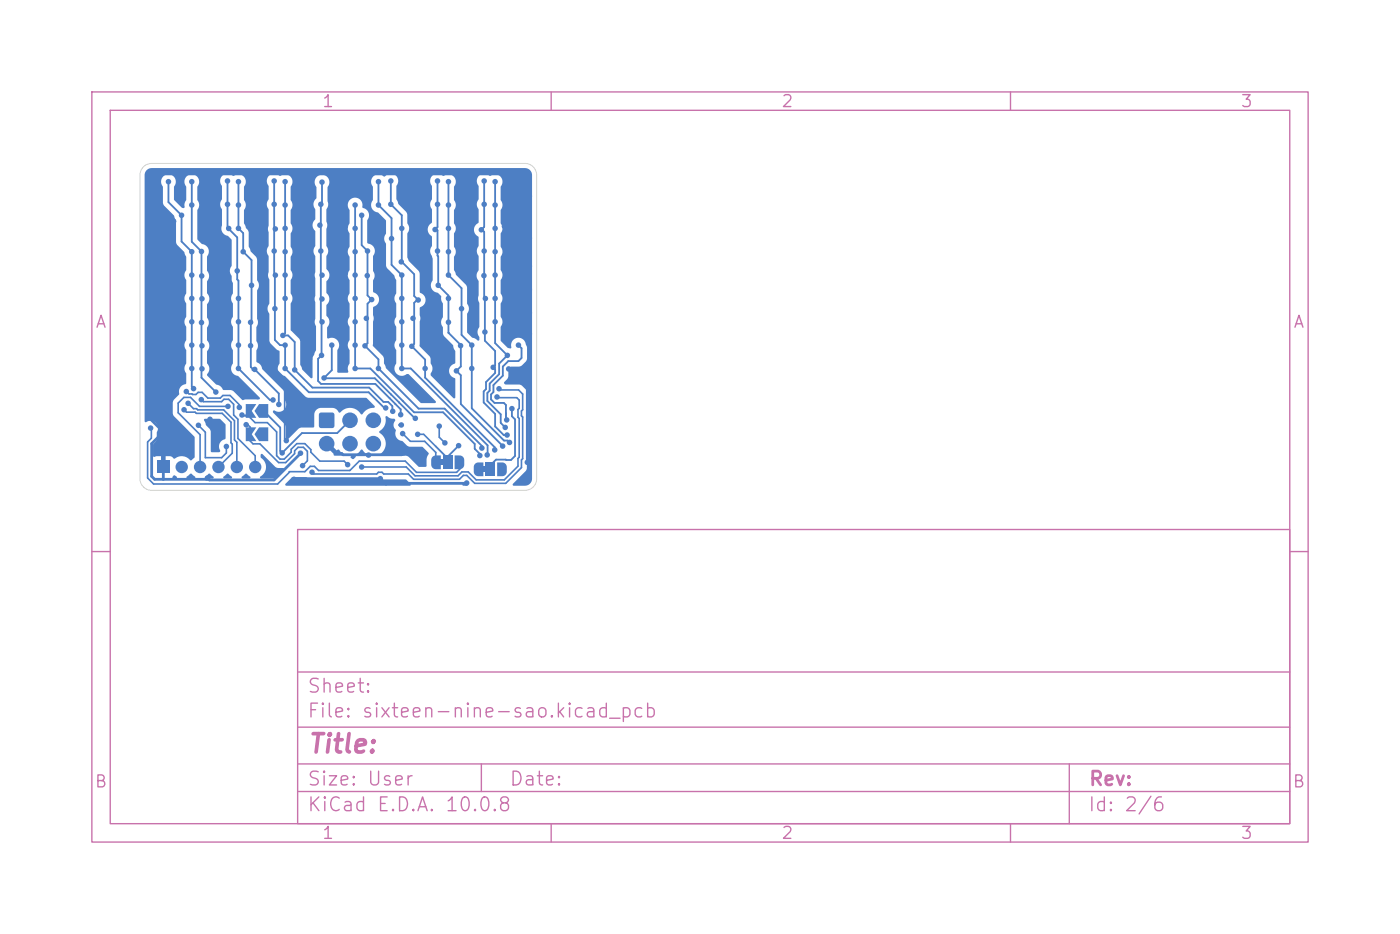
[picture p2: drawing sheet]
<svg xmlns="http://www.w3.org/2000/svg" width="152mm" height="102mm" viewBox="0 0 152 102" stroke-linecap="round" stroke-linejoin="round" font-family="sans-serif">
<defs><g id="words">
<text font-size="2" fill="#c872ab" x="33.4" y="82.4">Title:</text>
<g font-size="1.5" fill="#c872ab">
<text x="33.3" y="75.7">Sheet:</text>
<text x="33.3" y="78.4">File: sixteen-nine-sao.kicad_pcb</text>
<text x="33.3" y="88.6">KiCad E.D.A. 10.0.8</text>
<text x="33.3" y="85.8">Size: User</text>
<text x="55.3" y="85.8">Date:</text>
<text x="118.3" y="88.6">Id: 2/6</text>
<text x="118.4" y="85.8">Rev:</text>
</g>
<g font-size="1.3" fill="#c872ab">
<text x="35" y="12">1</text>
<text x="85" y="12">2</text>
<text x="135" y="12">3</text>
<text x="10.3" y="36">A</text>
<text x="140.7" y="36">A</text>
<text x="10.2" y="86">B</text>
<text x="140.6" y="86">B</text>
<text x="35" y="91.6">1</text>
<text x="85" y="91.6">2</text>
<text x="135" y="91.6">3</text>
</g>
</g></defs>
<g fill="none" stroke="#c872ab" stroke-width=".15">
<path d="M10 10h132.4v81.6h-132.4zM12 12h128.4v77.6h-128.4zM60 10v2M110 10v2M10 60h2M32.4 57.6h108v32h-108zM140.4 60h2M32.4 79.1h108M32.4 73.1h108M32.4 86.1h108M32.4 83.1h108M52.4 83.1v3"/>
<path d="M60 89.6v2M110 89.6v2M116.4 83.1v6.5"/>
</g>
<g fill="#4d7fc4">
<path d="M47.8 50h.5v.6h-.5z"/>
<path d="M52.5 50.8h.5v.6h-.5z"/>
<path d="M47 49.7l.4-.2h.6v1.5h-.6l-.4-.2-.1-.3v-.5z"/>
<path d="M48.2 49.5h1v1.5h-1z"/>
<path d="M49.5 49.5l.7 .1 .3 .3v.7l-.1 .2-.2 .2h-.7z"/>
<path d="M28.2 46.5h1v1.5h-1l-.5-.8z"/>
<path d="M26.8 46.5h1.1l-.5 .7 .5 .8h-1.1z"/>
<path d="M28.2 44h1v1.5h-1l-.5-.8z"/>
<path d="M26.8 44h1.1l-.5 .7 .5 .8h-1.1z"/>
<path d="M34.8 44.9h.2h1.2h.1l.1 .2v1.2l-.1 .2-.1 .1h-1.2l-.2-.1-.1-.2v-1.2z"/>
<path d="M17.1 50.1h1.4v1.4h-1.4z"/>
<path d="M51.8 50.4l.2-.1h.6v1.5h-.6l-.3-.2-.1-.2v-.7z"/>
<path d="M52.9 50.3h1v1.5h-1z"/>
<path d="M54.1 50.3h.8l.2 .3 .1 .8-.1 .2-.2 .2h-.8z"/>
<circle cx="35.6" cy="48.3" r=".85"/>
<circle cx="38.1" cy="45.7" r=".85"/>
<circle cx="38.1" cy="48.3" r=".85"/>
<circle cx="40.6" cy="45.7" r=".85"/>
<circle cx="40.6" cy="48.3" r=".85"/>
<circle cx="19.8" cy="50.8" r=".67"/>
<circle cx="21.8" cy="50.8" r=".67"/>
<circle cx="23.8" cy="50.8" r=".67"/>
<circle cx="25.8" cy="50.8" r=".67"/>
<circle cx="27.8" cy="50.8" r=".67"/>
<circle cx="35.1" cy="19.8" r=".3"/>
<circle cx="35" cy="38.7" r=".3"/>
<circle cx="43.6" cy="45.1" r=".3"/>
<circle cx="34.9" cy="27.3" r=".3"/>
<circle cx="35.1" cy="35" r=".3"/>
<circle cx="35" cy="32.5" r=".3"/>
<circle cx="34.8" cy="24.5" r=".3"/>
<circle cx="34.9" cy="22.2" r=".3"/>
<circle cx="35.1" cy="29.9" r=".3"/>
<circle cx="26" cy="40.1" r=".3"/>
<circle cx="26" cy="37.5" r=".3"/>
<circle cx="25.8" cy="29.5" r=".3"/>
<circle cx="24.8" cy="22.2" r=".3"/>
<circle cx="24.8" cy="19.7" r=".3"/>
<circle cx="26" cy="35" r=".3"/>
<circle cx="29.7" cy="43.5" r=".3"/>
<circle cx="26" cy="32.5" r=".3"/>
<circle cx="24.9" cy="24.9" r=".3"/>
<circle cx="26.5" cy="27.4" r=".3"/>
<circle cx="27.7" cy="40.2" r=".3"/>
<circle cx="27.3" cy="37.6" r=".3"/>
<circle cx="30.4" cy="44" r=".3"/>
<circle cx="26" cy="24.8" r=".3"/>
<circle cx="27.3" cy="35.1" r=".3"/>
<circle cx="26" cy="19.8" r=".3"/>
<circle cx="26" cy="22.3" r=".3"/>
<circle cx="27.4" cy="31" r=".3"/>
<circle cx="20.9" cy="40.1" r=".3"/>
<circle cx="20.9" cy="32.5" r=".3"/>
<circle cx="20.9" cy="27.4" r=".3"/>
<circle cx="20.9" cy="37.5" r=".3"/>
<circle cx="19.8" cy="23.4" r=".3"/>
<circle cx="20.9" cy="29.9" r=".3"/>
<circle cx="21.1" cy="42.3" r=".3"/>
<circle cx="18.3" cy="19.8" r=".3"/>
<circle cx="20.9" cy="35" r=".3"/>
<circle cx="55" cy="46.5" r=".3"/>
<circle cx="53.9" cy="35" r=".3"/>
<circle cx="55.2" cy="38.7" r=".3"/>
<circle cx="53.9" cy="22.3" r=".3"/>
<circle cx="53.9" cy="24.8" r=".3"/>
<circle cx="53.9" cy="19.8" r=".3"/>
<circle cx="53.9" cy="27.4" r=".3"/>
<circle cx="53.9" cy="32.5" r=".3"/>
<circle cx="53.9" cy="29.9" r=".3"/>
<circle cx="48.8" cy="24.8" r=".3"/>
<circle cx="51.4" cy="37.5" r=".3"/>
<circle cx="48.8" cy="29.9" r=".3"/>
<circle cx="48.8" cy="19.8" r=".3"/>
<circle cx="48.8" cy="22.3" r=".3"/>
<circle cx="55.5" cy="48.1" r=".3"/>
<circle cx="51.4" cy="40.1" r=".3"/>
<circle cx="48.8" cy="27.4" r=".3"/>
<circle cx="50.2" cy="33.6" r=".3"/>
<circle cx="42.5" cy="22.2" r=".3"/>
<circle cx="44.8" cy="37.7" r=".3"/>
<circle cx="42.5" cy="19.7" r=".3"/>
<circle cx="43.7" cy="28.5" r=".3"/>
<circle cx="53.9" cy="48.9" r=".3"/>
<circle cx="45" cy="34.6" r=".3"/>
<circle cx="45.5" cy="32.6" r=".3"/>
<circle cx="43.7" cy="24.8" r=".3"/>
<circle cx="46.3" cy="40.1" r=".3"/>
<circle cx="43.7" cy="40.1" r=".3"/>
<circle cx="43.7" cy="37.5" r=".3"/>
<circle cx="43.7" cy="35" r=".3"/>
<circle cx="41.2" cy="19.8" r=".3"/>
<circle cx="43.7" cy="32.5" r=".3"/>
<circle cx="43.7" cy="29.9" r=".3"/>
<circle cx="42.6" cy="26" r=".3"/>
<circle cx="53" cy="49.5" r=".3"/>
<circle cx="41.2" cy="22.3" r=".3"/>
<circle cx="55.2" cy="45.7" r=".3"/>
<circle cx="56.4" cy="37.5" r=".3"/>
<circle cx="38.7" cy="40.1" r=".3"/>
<circle cx="38.7" cy="27.4" r=".3"/>
<circle cx="38.7" cy="24.8" r=".3"/>
<circle cx="38.7" cy="22.3" r=".3"/>
<circle cx="52.2" cy="49.6" r=".3"/>
<circle cx="38.7" cy="29.9" r=".3"/>
<circle cx="38.7" cy="37.5" r=".3"/>
<circle cx="38.7" cy="35" r=".3"/>
<circle cx="38.7" cy="32.5" r=".3"/>
<circle cx="47.6" cy="22.2" r=".3"/>
<circle cx="49.7" cy="40.3" r=".3"/>
<circle cx="47.7" cy="31" r=".3"/>
<circle cx="47.4" cy="25" r=".3"/>
<circle cx="47.6" cy="19.7" r=".3"/>
<circle cx="48.8" cy="32.5" r=".3"/>
<circle cx="48.8" cy="35.1" r=".3"/>
<circle cx="54.7" cy="48.5" r=".3"/>
<circle cx="50.1" cy="37.6" r=".3"/>
<circle cx="47.6" cy="27.3" r=".3"/>
<circle cx="52.8" cy="36.1" r=".3"/>
<circle cx="55.2" cy="47.3" r=".3"/>
<circle cx="52.7" cy="19.7" r=".3"/>
<circle cx="52.8" cy="32.5" r=".3"/>
<circle cx="52.7" cy="27.3" r=".3"/>
<circle cx="52.7" cy="22.2" r=".3"/>
<circle cx="52.4" cy="25" r=".3"/>
<circle cx="53.7" cy="40" r=".3"/>
<circle cx="52.7" cy="30" r=".3"/>
<circle cx="30" cy="24.9" r=".3"/>
<circle cx="31" cy="37.5" r=".3"/>
<circle cx="29.9" cy="33.6" r=".3"/>
<circle cx="31" cy="40.1" r=".3"/>
<circle cx="29.8" cy="22.2" r=".3"/>
<circle cx="42" cy="44.4" r=".3"/>
<circle cx="29.8" cy="27.3" r=".3"/>
<circle cx="29.8" cy="19.7" r=".3"/>
<circle cx="30" cy="29.9" r=".3"/>
<circle cx="31" cy="27.4" r=".3"/>
<circle cx="30.8" cy="36.5" r=".3"/>
<circle cx="31" cy="32.5" r=".3"/>
<circle cx="31" cy="22.3" r=".3"/>
<circle cx="31" cy="19.8" r=".3"/>
<circle cx="31" cy="24.8" r=".3"/>
<circle cx="32.1" cy="40.2" r=".3"/>
<circle cx="42.8" cy="44.7" r=".3"/>
<circle cx="31" cy="29.9" r=".3"/>
<circle cx="45.2" cy="45.5" r=".3"/>
<circle cx="36.1" cy="37.5" r=".3"/>
<circle cx="35.3" cy="41.1" r=".3"/>
<circle cx="39.9" cy="34.6" r=".3"/>
<circle cx="41.2" cy="40.1" r=".3"/>
<circle cx="40.5" cy="32.6" r=".3"/>
<circle cx="39.7" cy="37.6" r=".3"/>
<circle cx="40" cy="27.3" r=".3"/>
<circle cx="39.4" cy="23.4" r=".3"/>
<circle cx="40" cy="30" r=".3"/>
<circle cx="52.5" cy="48.7" r=".3"/>
<circle cx="48.4" cy="48.2" r=".3"/>
<circle cx="47.8" cy="46.4" r=".3"/>
<circle cx="43.7" cy="46.2" r=".3"/>
<circle cx="21.9" cy="27.4" r=".3"/>
<circle cx="21.9" cy="35.1" r=".3"/>
<circle cx="20.9" cy="19.8" r=".3"/>
<circle cx="22" cy="40.1" r=".3"/>
<circle cx="20.9" cy="22.3" r=".3"/>
<circle cx="22" cy="32.5" r=".3"/>
<circle cx="22" cy="37.6" r=".3"/>
<circle cx="22" cy="30" r=".3"/>
<circle cx="23.5" cy="42.6" r=".3"/>
<circle cx="54.3" cy="42.3" r=".3"/>
<circle cx="32.9" cy="50.7" r=".3"/>
<circle cx="26.8" cy="46.2" r=".3"/>
<circle cx="34" cy="51.4" r=".3"/>
<circle cx="55.7" cy="44.5" r=".3"/>
<circle cx="36.1" cy="33.9" r=".3"/>
<circle cx="27.7" cy="18.9" r=".3"/>
<circle cx="41.4" cy="52.1" r=".3"/>
<circle cx="42.2" cy="29.7" r=".3"/>
<circle cx="57.6" cy="31.5" r=".3"/>
<circle cx="54.9" cy="24.6" r=".3"/>
<circle cx="37.3" cy="39.7" r=".3"/>
<circle cx="24.4" cy="29.7" r=".3"/>
<circle cx="28.7" cy="28.9" r=".3"/>
<circle cx="42.4" cy="39.7" r=".3"/>
<circle cx="51.6" cy="36" r=".3"/>
<circle cx="45.2" cy="24.9" r=".3"/>
<circle cx="31.2" cy="47.9" r=".3"/>
<circle cx="55.4" cy="35.1" r=".3"/>
<circle cx="36.1" cy="25.9" r=".3"/>
<circle cx="33.2" cy="18.8" r=".3"/>
<circle cx="17.8" cy="47" r=".3"/>
<circle cx="46.2" cy="36.1" r=".3"/>
<circle cx="16.3" cy="27.4" r=".3"/>
<circle cx="16.3" cy="30" r=".3"/>
<circle cx="27.4" cy="24.9" r=".3"/>
<circle cx="55.4" cy="18.9" r=".3"/>
<circle cx="57.4" cy="50.3" r=".3"/>
<circle cx="19.3" cy="29.5" r=".3"/>
<circle cx="16.3" cy="32.3" r=".3"/>
<circle cx="36" cy="28.9" r=".3"/>
<circle cx="55.4" cy="40.1" r=".3"/>
<circle cx="50.5" cy="18.9" r=".3"/>
<circle cx="33.7" cy="39" r=".3"/>
<circle cx="16.3" cy="34.8" r=".3"/>
<circle cx="57.6" cy="25.9" r=".3"/>
<circle cx="42.4" cy="34.8" r=".3"/>
<circle cx="41.1" cy="25.9" r=".3"/>
<circle cx="19.6" cy="40.1" r=".3"/>
<circle cx="43.9" cy="49.3" r=".3"/>
<circle cx="32.5" cy="24.6" r=".3"/>
<circle cx="19.3" cy="34.5" r=".3"/>
<circle cx="16.3" cy="40.1" r=".3"/>
<circle cx="19.9" cy="46.7" r=".3"/>
<circle cx="55.1" cy="29.5" r=".3"/>
<circle cx="47.7" cy="39.7" r=".3"/>
<circle cx="24" cy="39.3" r=".3"/>
<circle cx="32" cy="52.1" r=".3"/>
<circle cx="16.3" cy="45.5" r=".3"/>
<circle cx="32.7" cy="49.3" r=".3"/>
<circle cx="37.6" cy="29.7" r=".3"/>
<circle cx="22.9" cy="45.6" r=".3"/>
<circle cx="37.6" cy="24.6" r=".3"/>
<circle cx="57.6" cy="29" r=".3"/>
<circle cx="29.5" cy="39.6" r=".3"/>
<circle cx="57.6" cy="34" r=".3"/>
<circle cx="19.7" cy="18.9" r=".3"/>
<circle cx="28.7" cy="34" r=".3"/>
<circle cx="38.3" cy="18.8" r=".3"/>
<circle cx="45" cy="18.9" r=".3"/>
<circle cx="57.6" cy="21.3" r=".3"/>
<circle cx="16.2" cy="20.8" r=".3"/>
<circle cx="16.3" cy="24.9" r=".3"/>
<circle cx="50.4" cy="29.5" r=".3"/>
<circle cx="22.6" cy="52" r=".3"/>
<circle cx="57.2" cy="18.8" r=".3"/>
<circle cx="37.3" cy="34.8" r=".3"/>
<circle cx="22.4" cy="24.9" r=".3"/>
<circle cx="46.2" cy="31" r=".3"/>
<circle cx="31" cy="45.5" r=".3"/>
<circle cx="24" cy="34.2" r=".3"/>
<circle cx="57.4" cy="41.9" r=".3"/>
<circle cx="57.6" cy="36.3" r=".3"/>
<circle cx="50.4" cy="24.5" r=".3"/>
<circle cx="32.5" cy="34.8" r=".3"/>
<circle cx="32.5" cy="29.7" r=".3"/>
<circle cx="18.9" cy="24.1" r=".3"/>
<circle cx="16.3" cy="37.6" r=".3"/>
<circle cx="40.1" cy="49.5" r=".3"/>
<circle cx="50.8" cy="52.5" r=".3"/>
<circle cx="45.5" cy="47.2" r=".3"/>
<circle cx="49.9" cy="48.5" r=".3"/>
<circle cx="43.8" cy="47.2" r=".3"/>
<circle cx="54.1" cy="43.2" r=".3"/>
<circle cx="39.4" cy="50.8" r=".3"/>
<circle cx="37.8" cy="50.5" r=".3"/>
<circle cx="26.3" cy="45.1" r=".3"/>
<circle cx="20" cy="44.6" r=".3"/>
<circle cx="16.4" cy="46.6" r=".3"/>
<circle cx="54.7" cy="51.3" r=".3"/>
<circle cx="21.6" cy="46.3" r=".3"/>
<circle cx="24.6" cy="48.6" r=".3"/>
<circle cx="30.7" cy="49.3" r=".3"/>
<circle cx="28.7" cy="47.2" r=".3"/>
<circle cx="26.1" cy="44.3" r=".3"/>
<circle cx="20.3" cy="42.6" r=".3"/>
<circle cx="24.8" cy="44.2" r=".3"/>
<circle cx="20.5" cy="43.9" r=".3"/>
<circle cx="21.9" cy="43.5" r=".3"/>
<circle cx="52.1" cy="51.1" r=".3"/>
</g>
<g fill="none" stroke="#4d7fc4" stroke-width=".2">
<path d="M18.3 19.8v2.2l1.5 1.4v2.9l1.1 1.1v14.7l.2 .2M20.9 19.8v6.5l1 1.1v13.7l1.6 1.5M24.8 19.7v5.1l1 1v4.6l.2 .1v9.6l3.4 3.4h.3M26 19.8v5l.5 .6v2l.9 .9-.1 11.6 .3 .3M29.8 19.7v5.1l.2 .1h-.2v5h.2l-.1 7.1 .6 .5h.5v2.6l2.6 2.6h6.5l1.7 1.7h.2M31 19.8v7.4l.1 .1M35.1 19.8v2.3l-.2 .1v2.2l-.1 .1 .1 .1v5.3h.2l-.2 .2v2.3l.1 .1-.1 .1v2.3l.2 .1-.1 3.7-.4 .3v2.4l.3 .4h6l2.7 2.7v.6M41.2 19.8v2.5l1.4 1.4v5.1l1.1 1.1v10.2h1l8.4 8.3-.1 1.1M42.5 19.7v2.5l1.2 1.2v5.1l1.4 1.3v2.4l.4 .4h-.1l-.3 .3v1.6l-.1 .1 .1 .2v2.6l-.3 .3 1.5 1.4v2l7.6 7.6v.2M47.6 19.7v5l-.2 .3 .2 .1 .1 5.9 1.1 1.2v4l1.4 1.4v2.3l-.5 .4 .5 .5v3.2l4.5 4.5M48.8 19.8v10.1l1.4 1.4v5.1l1.2 1.1v6.9l3.5 3.5h.4l.2 .2M52.7 19.7v5l-.3 .3 .3 .2v7.1l.1 .2v4.6l1.1 1.1v1.5l-.2 .3 .2 .2v.4l-1 1v.7l-.2 .3v1.2l1.2 1.2v1.4l.9 .9h.4"/>
<path d="M53.9 19.8v17.5l1.3 1.4-.9 .9v1.1l-1 1v.8l-.2 .2v.9l1.4 1.5v.9l.5 .5M31 27.4v8.8l-.2 .3h.6l.7 .7v3l1.9 2h6.2l1.5 1.5h.6l.4 .5 .1 .5M36.1 37.5v2.8l-.8 .8M38.7 22.3v17.8h1.6l3.5 3.5M39.4 23.4v3.3l.6 .6v2.7M40 30v2.1l.5 .5-.5 .4v1.5l-.1 .1 .1 .2v2.5l-.3 .3 1.5 1.5v1l4.4 4.4h2.8l4.1 4v.2M40 30h.1M47.6 27.3l.1 .1M56.4 37.5l.4 .4v1l-.4 .4h-1.1l-.6 .6v1l-1 1v.7l-.2 .3v.5l.3 .4h1l.3 .3v1.5l.1 .1M27.3 44.7l-.6 .5h-.3l-.1-.1M27.5 40.2h.2l2.7 2.6v1.2M28.7 44.7l1.8 1.8v2.6l.2 .2 2.2-2.2h3.8l1.4-1.4"/>
<path d="M35.2 41v.1M35.2 41.1h.1M35.3 41.1h5.5l4.4 4.4M42.4 43.3h.1M42.6 42.9h.1M43 43.9h.1M43.4 43.8h.1M43.8 43.6h.1M43.8 43.6l1.3 1.3h3.1l3.5 3.4v.5l.5 .6v.2M47.4 48.6l1.3 1.3M49.9 48.5l-1.2 1.2v.6M55.1 45.5l.2 .2"/>
<path d="M55.7 44.5v.8l.4 .3v4l-.5 .4h-1.6l-.6 .6v.5"/>
</g>
<g fill="none" stroke="#4d7fc4" stroke-width=".18">
<path d="M57.1 18.8l.5 .5v17M18.9 24.1h-1.8l-.8 .8M19.3 34.5h-2.8l-.2 .3M19.3 29.5l-.5 .5h-2.5M29.5 39.6l1.5 1.5v6.7l.2 .1M32.5 29.7l.5 .5h.2M32.5 34.8l.5 .5h.2M32.5 24.6h.7M33.2 38.9l.2 .1h.3M36 28.9h.8l.8 .8M36.1 33.9l.8 .9h.4M37.6 24.6h-.3l-1.2 1.3"/>
<path d="M54.9 24.6l1.3 1.3h1.4M55.4 35.1l1.2 1.2h1M57.6 36.3l.1 5.4-.3 .2-1.8-1.8h-.2M57.6 29h-2l-.5 .5M16.3 40.1l.2-.2h2.8l.3 .2M16.5 46.7l-.1-.1h.1v1.1l-.4 .4v3.9l.6 .6h13.5l1.3-1.3h1.7l.6-.6h.4l.5 .5h3.4l1-1h5l1.2 1.2h4.4l.3-.4v-.7M20 44.6l.3 .2h.9l.2 .2h2.8l.9 .9v2.3l.2 .1v1l-1.5 1.5M20.3 42.6l.3 .3h.4h.3l.3-.2h.4l.6 .6h1.4l.3-.3h.7l1.1 1v.3M20.5 43.9l.6 .6h.3l.1 .1h2.8l1.2 1.2v2l.3 .3v2.7h-.4M21.6 46.3l.8 .7v2.8h1.7l.5-.5v-.7M21.9 43.5l.2 .2h2l.3-.3h.5l.5 .6v1.1l.5 .5v2.1l1.9 1.9v1.2M24 50.3v1"/>
<path d="M24.8 44.2h-3.1l-1-1h-.7l-.6 .7v1l2.4 2.4v3.5M26.8 46.2h.2l.3 .3v1.5l.2 .3h.8l2 2h.8l1-1v-.3l.3-.3h.6l.5 .4v1l-.6 .6M27.3 44.7v.8l.5 .5h1.3l1 1v2.6l.4 .3h.4l.8-.7v-.3l.6-.6h.9l.6 .6v.3l1 1h2.7l.3 .3M43.8 47.2l.9 .8h1.5l1.2 1.2v1.1M45.5 47.2h.6l1.3 1.4M47.8 46.4v1.2l.6 .6M49.9 48.5v.1M54.1 43.2l.1 .1h2.1l.2 .2v.9l-.1 .1v.9l.1 .1v4.2l-.1 .2v.8l-1.5 1.5h-3.1l-.8-.9h-.7l-.4 .5h-4.7l-1-1h-4.8M54.3 42.3l.2 .1h2l.4 .5v1.7l-.1 .1v.5l.1 .2v4.5l-.1 .1v.9l-1.7 1.7h-3.4l-.9-.9h-.4l-.4 .4h-5l-.6-.5h-2.6l-.2-.2h-.4l-.2 .2h-6.8l-.2-.2M54.7 51.1v.5"/>
</g>
<g fill="none" stroke="#4d7fc4" stroke-width=".3">
<path d="M33.3 18.9l-.1-.1v20.1M38.3 18.8l.1 .1M57.1 18.8l-.1 .1h-39.6l-1.1 1.2v14.7l-.1 .1v.3l.1 .1v10.2l1.5 1.5M16.3 20.7l-.1 .1M17.8 47l-1.3 1.3v3.5l.3 .3h5.7l.1-.1 .2 .2h7l2.9-2.9M17.8 50.8v1.3M19.7 50.7l.1 .1M19.9 46.7l-.4 .3h-1.7M32 52.1h.1h9.3l.6 .6M35.6 48.3l1 1h.6l.1 .2h6.4l.2-.2M40.1 49.5h.1M43.5 46.2h.2"/>
<path d="M50.8 52.5l-8.9 .1M57.4 41.9v8.4"/>
</g>
<g fill="#4d7fc4">
<path d="M31.1 52.6l.7-.7h1.5a.84 .84 0 0 0 .8 .3h7l.3-.2 .3 .2h2.5l.5 .5-.1 .1h-13.4h-.1z"/>
<path d="M50.3 52.6l.4-.2 .2 .4h-.1h-.4h-.1z"/>
<path d="M16 18.5l.5-.2h40.6a.78 .78 0 0 1 .8 .8v33a.77 .77 0 0 1-.8 .7h-1.2l-.1-.1 1.4-1.5a1.37 1.37 0 0 0 .2-.9l.1-.3v-4.7l-.1-.3 .1-.3-.1-2.1-.7-.7-1.7-.1-.1-.1 .4-.6 .1-1 .2-.2h.8a1.19 1.19 0 0 0 1-1v-1.1l-.2-.4a.81 .81 0 0 0-1-.6 .81 .81 0 0 0-.5 1l-.2 .1-.3-.1-.7-.8v-1.4a.93 .93 0 0 0 0-1.2v-1.4a.87 .87 0 0 0 0-1.1v-1.5a.87 .87 0 0 0 0-1.1v-1.4a.87 .87 0 0 0 0-1.1v-1.4a.89 .89 0 0 0 0-1.1v-1.5a.9 .9 0 0 0 0-1.1v-1.4a.82 .82 0 0 0-.1-1.1 .82 .82 0 0 0-1.1-.1 .84 .84 0 0 0-1.1 0 .84 .84 0 0 0-.1 1.2v1.4a.87 .87 0 0 0 0 1.1v1.4a.83 .83 0 0 0-.5 .8 .83 .83 0 0 0 .5 .8v1a.9 .9 0 0 0 0 1.1v1.5a.87 .87 0 0 0 0 1.2v1.6a.9 .9 0 0 0 .1 .8v2.6a.86 .86 0 0 0 0 1.1v.3l-.2 .1-.6-.4-.6-.5v-2a.93 .93 0 0 0 0-1.2v-1.9l-1.2-1.3-.2-.5v-1.4a.87 .87 0 0 0 0-1.1v-1.4a.89 .89 0 0 0 0-1.1v-1.5a.9 .9 0 0 0 0-1.1v-1.4a.82 .82 0 0 0 0-1.1 .82 .82 0 0 0-1.1-.1 .84 .84 0 0 0-1.2 0 .84 .84 0 0 0-.1 1.2v1.4a.87 .87 0 0 0 0 1.1v1.4a.88 .88 0 0 0 0 1.6v1a1.33 1.33 0 0 0 .1 1.3v2.4a.83 .83 0 0 0 .6 1.4l.3 .3v.5l.2 .3v1.5a.93 .93 0 0 0 0 1.1l.1 .8 1 1.1 .3 .7v1.2l-.1 .2a.81 .81 0 0 0-.6 .8 .81 .81 0 0 0 .6 .7l.1 2.1-.2 .1-2.5-2.4v-.3a.89 .89 0 0 0 0-1.1v-.5l-.1-.3-1.1-1.1v-2.6l.1-.3-.1-1.2a.84 .84 0 0 0 .6-.9 .84 .84 0 0 0-.6-.8l-.1-2.2-1.1-1.2-.2-.4v-2.6a.93 .93 0 0 0 0-1.1v-1.1l-.9-1-.3-.6 .1-1.4a.82 .82 0 0 0-.2-1.2 .82 .82 0 0 0-1.1 .2 .85 .85 0 0 0-1.2 0 .85 .85 0 0 0-.1 1.1v1.5a.83 .83 0 0 0 .6 1.3l.8 .9v1.4a.87 .87 0 0 0 0 1.1v2.4l.1 .3 .8 .7 .2 .5v1.5a.93 .93 0 0 0 0 1.1v1.5a.87 .87 0 0 0 0 1.1v1.4a.87 .87 0 0 0 0 1.1v1.5a.82 .82 0 0 0 .1 1.1 .82 .82 0 0 0 1.1 0h.2l2.9 2.9v.2h-1.6l-3.8-3.7-.2-.6v-.5l-.1-.3-1.1-1.1v-2.6l.1-.3-.1-1.2 .1-.1a.81 .81 0 0 0 .6-.8 .81 .81 0 0 0-.6-.8l-.1-.1 .1-1.3a.89 .89 0 0 0-.1-1v-1.6a.84 .84 0 0 0-.6-1.3v-2.6a.82 .82 0 0 0-.5-1.3 .84 .84 0 0 0-.6-1 .84 .84 0 0 0-1 .5v.4l.2 .4-.1 1.4a.87 .87 0 0 0 .1 1.1l-.1 1.5a.87 .87 0 0 0 .1 1.1l-.1 1.4a.87 .87 0 0 0 .1 1.1l-.1 1.5a.87 .87 0 0 0 .1 1l-.1 1.5a.87 .87 0 0 0 .1 1.1l-.1 1.4a.87 .87 0 0 0 .1 1.1l-.1 1.5a1.08 1.08 0 0 0-.1 .9h-1.1h-.1v-2.4a.82 .82 0 0 0 0-1.1 .82 .82 0 0 0-1-.2l-.1-.1v-1a.94 .94 0 0 0-.1-1.4v-1.1a.89 .89 0 0 0 0-1.4l.1-1.2a.81 .81 0 0 0 0-1.3l-.1-1.5a.87 .87 0 0 0 0-1.1v-1.8a.87 .87 0 0 0 0-.8v-1.4a.83 .83 0 0 0 .2-.8v-1.6a.81 .81 0 0 0-.1-1.1 .81 .81 0 0 0-1.2 .1 .81 .81 0 0 0 .1 1.1l-.1 1.2a.86 .86 0 0 0-.1 1.2v1.1a.87 .87 0 0 0 0 1.3v1.6a.9 .9 0 0 0 0 1.1v2v2.3l-.1 .2 .1 .5v1.8a.9 .9 0 0 0 .1 .8v2.6l-.4 .9v2l-.1 .2-1-1-.2-.5-.1-2.7-.9-1.1v-2.9a.9 .9 0 0 0-.1-1.1l.1-1.5a.87 .87 0 0 0-.1-1.1l.1-1.4a.87 .87 0 0 0-.1-1.1l.1-1.4a.89 .89 0 0 0-.1-1.1l.1-1.5a.9 .9 0 0 0-.1-1.1l.1-1.4a.82 .82 0 0 0-.1-1.1 .82 .82 0 0 0-1.1-.1 .84 .84 0 0 0-1.2 0 .84 .84 0 0 0-.1 1.2v1.4a.87 .87 0 0 0 0 1.1v1.7v.3v.5v1.5a.9 .9 0 0 0 0 1.1v1.7a.9 .9 0 0 0 .1 .8v2.7a.86 .86 0 0 0 0 1.1v2.9l.1 .3 1 .8v1.4a.84 .84 0 0 0 .6 1.3l2.4 2.3 6.4 .1 1 .9v.1l-.1 .1a1.59 1.59 0 0 0-1.3 .7 1.5 1.5 0 0 0-2.5-.2 1.08 1.08 0 0 0-.7-.5h-1.3l-.4 .1-.3 .5-.1 1.5-1.5 .1-1.3 1.2-.2-.1v-1.4l-1.4-1.4 .1-.3a.85 .85 0 0 0 1 .1 .85 .85 0 0 0 .3-.9l-.1-.4v-.7l-.2-.3-2.3-2.3a.86 .86 0 0 0-.6-.7l.1-1.4a.89 .89 0 0 0-.1-.9v-1.5l.1-.2a.87 .87 0 0 0 0-.8v-3.1a.9 .9 0 0 0 0-1v-2.3l-.1-.3-.6-.5-.2-.6v-1.5l-.5-1v-1.4a.93 .93 0 0 0 0-1.2v-1.4a.82 .82 0 0 0-.1-1.1 .82 .82 0 0 0-1.1-.1 .84 .84 0 0 0-1.2 0 .84 .84 0 0 0 0 1.2l-.1 1.4a.87 .87 0 0 0 .1 1.1v1.8a.83 .83 0 0 0 .6 1.1l.4 .4v2.8a.93 .93 0 0 0 0 1.1v.5l.2 .3v1.1a.93 .93 0 0 0 0 1.1l-.1 1.5a.87 .87 0 0 0 .1 1.1l-.1 1.4a.87 .87 0 0 0 .1 1.1l-.1 1.5a.84 .84 0 0 0 .6 1.3l2.4 2.3-.1 .2h-1.4l-.4 .1-1.1-1-1.1-.1a.88 .88 0 0 0-.7-.6l-1-1a.92 .92 0 0 0 0-1.3l.1-1.3a.88 .88 0 0 0-.1-1.2l.1-1.4a.87 .87 0 0 0-.1-1.1l.1-1.4a.86 .86 0 0 0-.1-1.2l.1-1.3a.87 .87 0 0 0-.1-1.2l.1-1.5a.83 .83 0 0 0-.7-1.4l-.4-.5v-3.1a.93 .93 0 0 0 0-1.2v-1.4a.81 .81 0 0 0-.1-1.1 .81 .81 0 0 0-1.1 0 .81 .81 0 0 0 0 1.1v1.4l-.2 .4v.5h-.1h-.2l-.9-.9 .1-1.4a.81 .81 0 0 0-.2-1.1 .81 .81 0 0 0-1.1 0 .81 .81 0 0 0 0 1.1l.1 1.9 1.1 1.2 .2 .5 .1 2.4 .1 .3 .7 .8 .3 .5v1.4a.93 .93 0 0 0 0 1.2v1.5a.87 .87 0 0 0 0 1v1.5a.87 .87 0 0 0 0 1.1v1.4a.87 .87 0 0 0 0 1.1v1.5a.87 .87 0 0 0 0 1.1v1a.96 .96 0 0 0-.8 1.2 1.4 1.4 0 0 0-.7 .9v1.2l.1 .3 2.3 2.3v2.1a.47 .47 0 0 1-.5 .4 1.22 1.22 0 0 0-1.7-.2l-.4-.3h-.6v.9l-.2-.1-.3 .1v-.9l-.7 .1-.1-.1v-1.2l.1-.2a.63 .63 0 0 0 .3-.6v-.6a.81 .81 0 0 0-.2-1.1 .81 .81 0 0 0-1 0l-.2-.1v-26.7l.1-.4z"/>
<path d="M18.9 51.7a.27 .27 0 0 1 .3 .3h-.4v-.1z"/>
<path d="M20.3 51.9l.5-.4 .5 .4-.2 .2h-.7l-.1-.1z"/>
<path d="M22.3 51.9l.5-.4 .5 .4-.2 .2h-.7l-.1-.1z"/>
<path d="M24.3 51.9l.5-.4 .5 .4-.2 .2h-.7l-.1-.1z"/>
<path d="M26.3 51.9l.5-.4 .5 .4-.2 .2h-.7l-.1-.1z"/>
<path d="M28.4 49.4h.2l1.4 1.4 .3 .1h.5l.2 .2-1 1h-1.6l-.1-.2a1.28 1.28 0 0 0 .1-2.2z"/>
<path d="M42 45.3h.1l.4 .2h.4l.1 .3a.75 .75 0 0 0 .1 1 .86 .86 0 0 0 .7 1.2l.6 .6h1.6l.6 .7 .1 .1-.3 .4v1h-.8l-1.3-1.2h-2.8l-.1-.2a1.41 1.41 0 0 0-.1-2.3v-.2a1.39 1.39 0 0 0 .7-1.5z"/>
<path d="M38.2 49.7l.4-.2 .1 .1-.2 .3-.3-.1z"/>
<path d="M39.3 48.9h.1l.5 .6-.1 .1h-.8a.15 .15 0 0 1-.2-.1 .15 .15 0 0 1 .2-.2z"/>
<path d="M36 48.4l.6 .6 .3-.1 .4 .5v.1l-.9 .1-.1-.2-.6-.7 .3-.1z"/>
<path d="M22.2 45.6h1.8l.6 .6-.1 1.5a.86 .86 0 0 0-.5 1.3l-.2 .2h-.7l-.1-.1-.1-2.2-.1-.2-.4-.4z"/>
</g>
<path d="M15.6 18.2l.4-.3 .5-.1h40.6a1.27 1.27 0 0 1 1.3 1.3v33a1.27 1.27 0 0 1-1.3 1.2h-40.6a1.27 1.27 0 0 1-1.3-1.2v-33l.1-.5z" fill="none" stroke="#d0d2cd" stroke-width=".11"/>
<use href="#words"/>
</svg>
